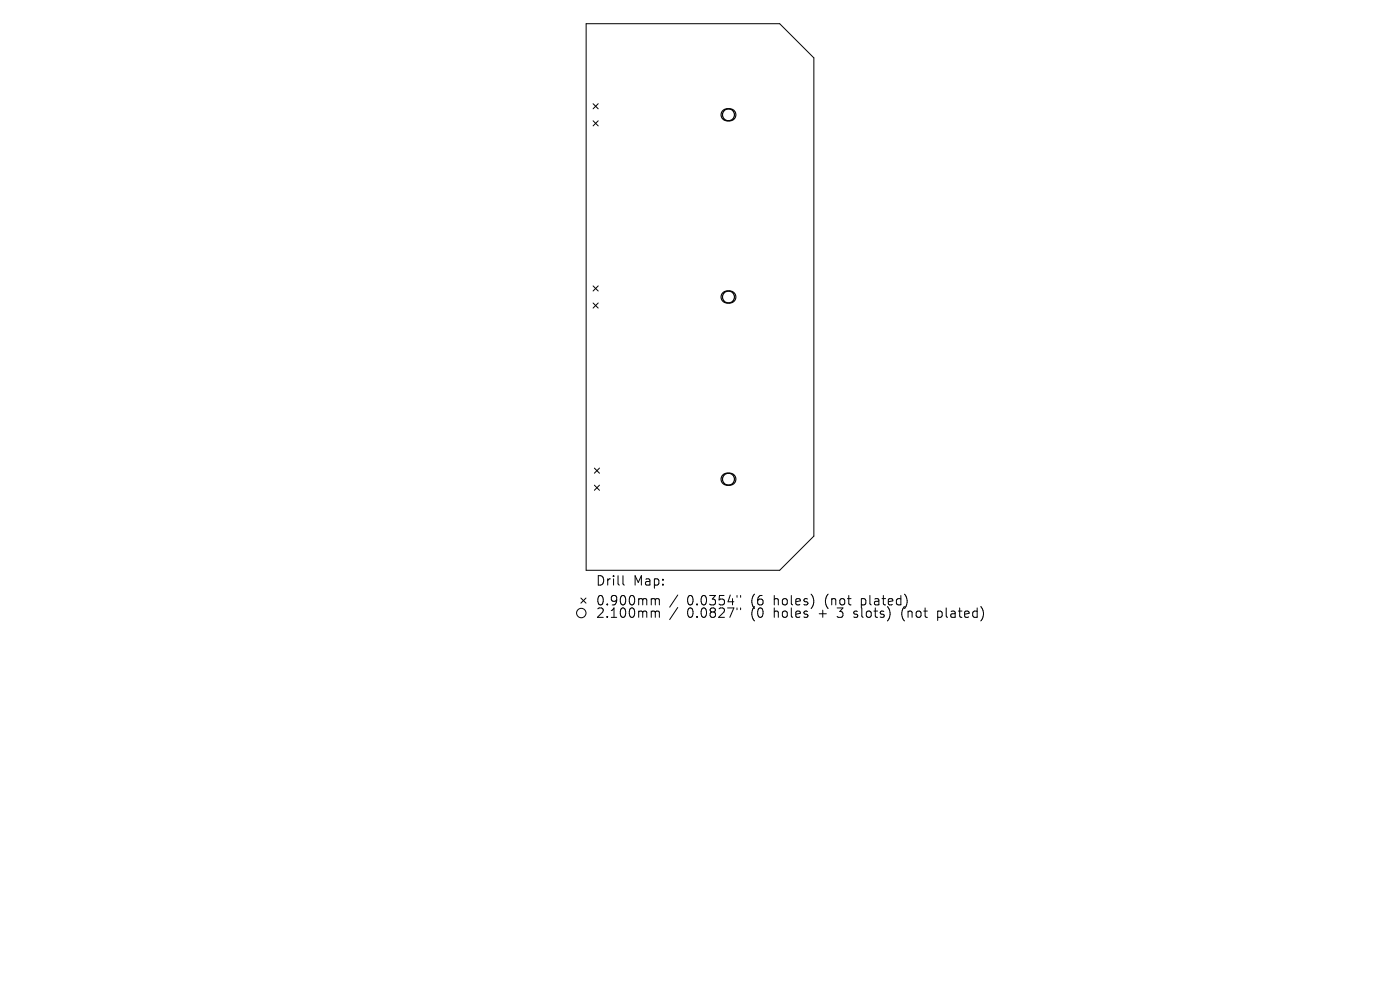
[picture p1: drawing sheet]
<svg xmlns="http://www.w3.org/2000/svg" width="297mm" height="210mm" viewBox="0 0 297 210" stroke-linecap="round" stroke-linejoin="round" font-family="sans-serif">
<defs><g id="words">
<g font-size="2.8">
<text x="126.3" y="124.5">Drill</text>
<text x="134.3" y="124.5">Map:</text>
<text x="126.3" y="128.7">0.900mm</text>
<text x="126.3" y="131.3">2.100mm</text>
<text x="145.8" y="128.7">0.0354&quot;</text>
<text x="145.8" y="131.3">0.0827&quot;</text>
<text x="159.5" y="128.7">(6</text>
<text x="159.5" y="131.3">(0</text>
<text x="164.4" y="128.7">holes)</text>
<text x="164.4" y="131.3">holes</text>
<text x="174.2" y="131.3">+</text>
<text x="175.5" y="128.7">(not</text>
<text x="178.4" y="131.3">3</text>
<text x="182" y="131.3">slots)</text>
<text x="183.3" y="128.7">plated)</text>
<text x="192.3" y="131.3">(not</text>
<text x="200.1" y="131.3">plated)</text>
</g>
</g></defs>
<g fill="none" stroke="#000" stroke-width=".21">
<path d="M124.3 5h41.1l7.3 7.3v101.4l-7.3 7.3h-41.1zM125.8 22l1.1 1.1M125.8 25.6l1.1 1.1M126.9 22l-1.1 1.1M126.9 25.6l-1.1 1.1M125.8 60.6l1.1 1.1M125.8 64.3l1.1 1.1M126.9 60.6l-1.1 1.1M126.9 64.3l-1.1 1.1M126.1 99.3l1.1 1.1M127.2 99.3l-1.1 1.1M126.1 102.9l1.1 1.1"/>
<path d="M127.2 102.9l-1.1 1.1M123.2 126.9l1.1 1M124.3 126.9l-1.1 1M132.2 122.1v1.7l.2 .3M138.4 127h.3l.3 .3M138.4 129.6h.3l.3 .3M139 127.3l.3-.3 .5 .1 .1 1.2M139 127.3v1M139 129.9v1.1M139 129.9l.3-.3 .5 .1 .1 1.3M143.8 126.2l-1.7 2.6M143.8 128.9l-1.7 2.5"/>
<path d="M156.4 126.3v.4M156.4 129v.3M157.1 126.3v.4M157.1 129v.3M181.1 130.9l.2 .1M191.3 130l.3 1.3M198.9 129.6v2M198.9 130.9l.6 .1M199.5 129.6l-.6 .1"/>
<circle cx="123.3" cy="130" r="1"/>
</g>
<g fill="none" stroke="#000" stroke-width=".25">
<circle cx="154.5" cy="24.4" r="1.27"/>
<circle cx="154.5" cy="63" r="1.27"/>
<circle cx="154.5" cy="101.6" r="1.27"/>
</g>
<path d="M153.3 23.5l.6-.4h.9a1.27 1.27 0 0 1 1.3 1.3 1.27 1.27 0 0 1-1.3 1.2h-.6a1.27 1.27 0 0 1-1.1-.8 1.27 1.27 0 0 1 .2-1.3zM153.3 62.1l.6-.3 .9-.1a1.27 1.27 0 0 1 1.3 1.3 1.27 1.27 0 0 1-1.3 1.3h-.6a1.27 1.27 0 0 1-1.1-.8 1.27 1.27 0 0 1 .2-1.4zM153.3 100.8l.6-.4h.9a1.27 1.27 0 0 1 1.3 1.3 1.27 1.27 0 0 1-1.3 1.2h-.6a1.27 1.27 0 0 1-1.1-.8 1.27 1.27 0 0 1 .2-1.3z" fill="none" stroke="#000" stroke-width=".24"/>
<use href="#words"/>
</svg>
